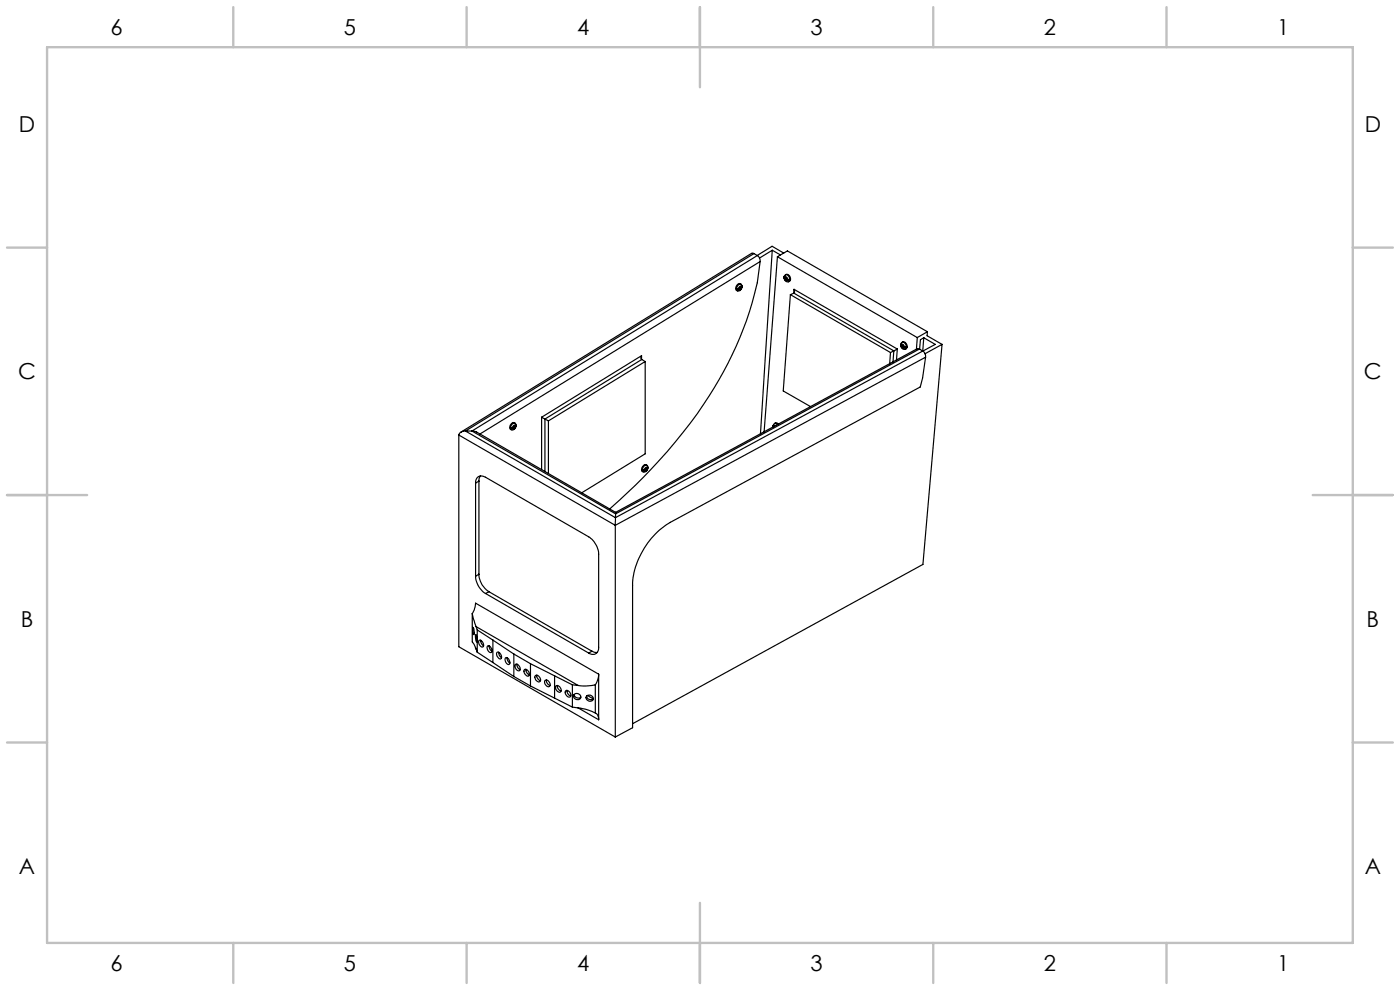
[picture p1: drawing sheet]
<svg xmlns="http://www.w3.org/2000/svg" width="297mm" height="210mm" viewBox="0 0 297 210" stroke-linecap="round" stroke-linejoin="round" font-family="sans-serif">
<defs><g id="words">
<g font-size="4.7">
<text x="23.5" y="7.4">6</text>
<text x="73" y="7.4">5</text>
<text x="122.5" y="7.4">4</text>
<text x="172" y="7.4">3</text>
<text x="221.5" y="7.4">2</text>
<text x="271" y="7.4">1</text>
<text x="4" y="27.9">D</text>
<text x="289.5" y="27.9">D</text>
<text x="3.9" y="80.4">C</text>
<text x="289.4" y="80.4">C</text>
<text x="4.4" y="132.9">B</text>
<text x="289.9" y="132.9">B</text>
<text x="4" y="185.4">A</text>
<text x="289.5" y="185.4">A</text>
<text x="23.5" y="205.9">6</text>
<text x="73" y="205.9">5</text>
<text x="122.5" y="205.9">4</text>
<text x="172" y="205.9">3</text>
<text x="221.5" y="205.9">2</text>
<text x="271" y="205.9">1</text>
</g>
</g></defs>
<g fill="none" stroke="#c0c0c0" stroke-width=".5">
<path d="M10 10h277v190h-277zM49.5 1.5v8.5M99 1.5v8.5M148.5 1.5v17M198 1.5v8.5M247.5 1.5v8.5M1.5 52.5h8.5M287 52.5h8.5M1.5 105h17M278.5 105h17M1.5 157.5h8.5M287 157.5h8.5"/>
<path d="M148.5 191.5v17M49.5 200v8.5M99 200v8.5M198 200v8.5M247.5 200v8.5"/>
</g>
<g fill="none" stroke="#000" stroke-width=".25">
<path d="M159.9 53.8h-.5l-61.6 37.9M159.9 53.8l-61.2 37.6M159.9 53.8l.8 .4M160.7 54.2a1.4 1.4 0 0 1 .6 1.3M160.7 54.2l-60.6 37.2M161.3 55.5a59.3 59.3 0 0 1-5.2 18 95.5 95.5 0 0 1-19.6 27.7l-7.1 6.7M161.3 55.5l-59.5 36.6M163.8 53.1l-2.5 38.9M163.8 53.1l1.8 1M163.8 53.1l-2.7 1.6M164.9 54.5l29.7 17.1M164.9 54.5l-2.8 37.1"/>
<path d="M164.9 54.5l2.1-1.3 29.7 17.2M166.3 53.7l-2.5-1.5-3.1 2M166.3 58.9a.81 .81 0 0 0 1 .9M166.3 58.8l.1 .2M166.3 58.8h.1M166.3 58.8l1.1 .7M166.4 59a.39 .39 0 0 0 .2 .5 .39 .39 0 0 0 .5-.1M166.4 59l.7 .4M166.4 58.8a.38 .38 0 0 1 .5 0 .38 .38 0 0 1 .2 .4M166.4 58.8l.7 .4M166.7 58.3l-.3 .2v.3M166.7 58.3a.8 .8 0 0 1 .9 .4 .8 .8 0 0 1-.3 1.1"/>
<path d="M166.7 58.3a.87 .87 0 0 1 .8 .5 .87 .87 0 0 1-.2 1M167.1 59.4l.3 .1M167.1 59.2l.3 .1v.2M136.1 75.5l-.1 .5 .1 .3M136.1 75.5l-21.2 13M136.1 75.5v.8M136.1 76.3l-20.5 12.6M136.1 76.3l.8 .4M136.9 76.7l-20.6 12.6M136.9 76.7v19.6l-13.5 8.2M156.7 61.4h-.3M156.7 61.2l-.3 .1v.1"/>
<path d="M157.2 60.3l.2 .3-.1 .2M157.2 60.3a.81 .81 0 0 0-.9 .1 .81 .81 0 0 0-.2 .9l.3 .4M157.2 60.3a.92 .92 0 0 0-.8 1.4M157.3 61v.1a.35 .35 0 0 1-.2 .4 .35 .35 0 0 1-.4-.1M157.3 60.8a.38 .38 0 0 0-.4 0 .38 .38 0 0 0-.2 .4M157.3 60.8l-.6 .4M157.3 61l-.6 .4M157.4 60.8l-.1 .2M157.4 60.7v.1M157.4 60.8l-1 .6M157.4 60.9a.79 .79 0 0 1-1 .8M167.7 62.5l-1.5 20.4 5.7 3.3"/>
<path d="M167.7 62.5l21.2 12.3M168.4 62.2l-.7 .3M168.4 62.2l21.2 12.2M168.5 61.4l.1 .6-.2 .2M168.5 61.4l21.9 12.6M168.5 61.4l-.1 .8M188.9 74.8l-.2 2.4M189.6 74.4l-.7 .4M189.6 74.4l-.2 2.4M190.4 74l-.8 .4M190.4 74l-.2 2.4M191.1 73.2a.85 .85 0 0 0 1 .9"/>
<path d="M191.1 73.2l.1 .1M191.1 73.1v.1M191.1 73.2l1.1 .6M191.2 73.3a.39 .39 0 0 0 .1 .5 .39 .39 0 0 0 .5-.1M191.2 73.2a.4 .4 0 0 1 .5-.1 .4 .4 0 0 1 .1 .4M191.2 73.2l.6 .3M191.2 73.3l.6 .4M191.4 72.6l-.3 .4 .1 .2M191.4 72.6a.8 .8 0 0 1 1 .5 .8 .8 0 0 1-.3 1M191.4 72.6a.87 .87 0 0 1 .8 .5 .87 .87 0 0 1-.1 1M191.8 73.7l.4 .1M191.8 73.5l.4 .1v.2"/>
<path d="M194.6 71.6l-.2 2.5M195.1 74h-.6l-63.9 34.7M195.1 74l-64.5 35M195.1 74l.7 .5M195.8 74.5a1.51 1.51 0 0 1 .6 1.3M195.8 74.5l-65.2 35.3M196 71.6l2.4 1.5-2.6 1.4M196 71.6l-.7 .5-.2 2M196 71.6l-.2 2.9M196.4 75.8l-.7 4.4-.5 1.9-53 28.7a16.7 16.7 0 0 0-8 13.3v30.3l-3.7 1.9M196.4 75.8l-65.9 35.6M196.7 70.4v.8l3.1 1.9"/>
<path d="M196.7 70.4l-2.1 1.2M199.8 73.1l-3.5 1.9M199.8 73.1l-4 46.6-61.6 33.8M97.3 92.3l33.2 19.1M97.3 92.3v44.9l33.2 19.1M98.7 91.4a1.38 1.38 0 0 0-1.4 .9M98.7 91.4l31.9 18.4M98.7 91.4h1.4M100.1 91.4l1 .2 29.5 17.1M100.1 91.4l30.5 17.6M108.8 90.9h-.4M108.8 90.7l-.4 .1v.1"/>
<path d="M109.2 89.7l.3 .3-.1 .3M109.2 89.7a.89 .89 0 0 0-.9 .3 .89 .89 0 0 0-.1 1l.2 .1M109.2 89.7a.97 .97 0 0 0-.8 1.4M109.4 90.5v.1a.35 .35 0 0 1-.2 .3 .35 .35 0 0 1-.4 0M109.4 90.3a.38 .38 0 0 0-.5-.1 .38 .38 0 0 0-.1 .5M109.4 90.3l-.6 .4M109.4 90.5l-.6 .4M109.5 90.3a.79 .79 0 0 1-1 .8M109.5 90.3l-.1 .2M109.5 90.2v.1M109.5 90.3l-1.1 .6M114.9 88.5l.7 .4"/>
<path d="M114.9 88.5v11.1M115.6 88.9l.7 .4M115.6 88.9v11.1M116.3 89.3v11.1M136.6 98.7l.2-.1 .4 .1a.93 .93 0 0 0-.8 1.4 .8 .8 0 0 1 .2-1.4zM136.7 99.8h-.3M136.7 99.6l-.3 .1v.1M137.2 98.7l.2 .3v.2M137.4 99.4l-.1 .1a.35 .35 0 0 1-.2 .4 .35 .35 0 0 1-.4-.1M137.4 99.2a.38 .38 0 0 0-.5 0 .38 .38 0 0 0-.2 .4M137.4 99.2l-.7 .4M137.4 99.4l-.7 .4"/>
<path d="M137.4 99.3a.79 .79 0 0 1-.9 .8M137.4 99.2v.2M137.4 99.2h.1M137.4 99.2l-1 .6M164 90.3l.1 .2M164 90.3h.1M164 90.4v.1M164 90.3l.2 .1M164.1 90.4h.2M164.4 89.8l-.3 .2v.4M164.4 89.8l.3-.1 .4 .2M164.4 89.8h.2l.4 .3"/>
<path d="M164.6 90.3l-.3-.1-.2 .2M100.9 102.5a1.29 1.29 0 0 1 .6-1.4 1.29 1.29 0 0 1 1.5 .1l21.9 12.7a4.8 4.8 0 0 1 2.1 3.6v19.8a1.3 1.3 0 0 1-.6 1.4 1.3 1.3 0 0 1-1.5-.2M100.9 102.5v19.7M101.6 102.1l-.7 .4M101.6 102.1v19.7M101.9 101l-.3 1.1M130.5 111.4v44.9M130.6 109.8l-.1 1.6M130.6 108.7v.3M130.6 109v.8M100.2 130.2l.8 2.7M100.2 130.2l.4-.8 .3-1.5 26.1 15.1"/>
<path d="M100.2 130.2v6l.8 1.4M100.3 133.1l.3 .9-.1 .6-.2-.4zM100.9 137.4l.1 .2M100.9 122.2a4.6 4.6 0 0 0 2.1 3.7M100.9 134.6a1.85 1.85 0 0 1 .2 1.6l-.2-.7zM101 132.9l21.7 12.5M101 132.9l.2 .7M101 137.6l.2 .8M101.2 133.6l3.4 2.2M101.2 133.6v4.8M101.2 138.4l3.4 2.1M101.6 135.9a.87 .87 0 0 1 1 1.1 .42 .42 0 0 1-.5 .3 .42 .42 0 0 1-.3-.4l-.3-.7z"/>
<path d="M101.6 121.8a4.6 4.6 0 0 0 2.1 3.7M101.6 121.8l-.7 .4M102 135.8l.2 .8 .4 .4M103 125.9l21.9 12.6M103.5 137a.92 .92 0 0 1 .7 1.4 .99 .99 0 0 1-.7-1.4zM103.7 125.5l-.7 .4M103.7 125.5l21.9 12.6M103.8 137l.2 .8 .4 .4M104.6 135.8l4.4 2.9M104.6 135.8v4.7M105.4 138.4a.83 .83 0 0 1 1 1.1 .36 .36 0 0 1-.4 .3 .36 .36 0 0 1-.3-.3 1.07 1.07 0 0 1-.3-1.1zM105.8 138.4v.1a1.24 1.24 0 0 0 .6 1"/>
<path d="M107.2 139.6a.85 .85 0 0 1 .9 .4 .85 .85 0 0 1 0 .9 .92 .92 0 0 1-.9-1.3zM107.6 139.6l.2 .7 .4 .4M109 138.7l3.5 2.1M109 138.7v4.8M125.6 138.1l1.1 .3M125.6 138.1l-.7 .4M104.6 140.5l4.4 3M109 143.5l3.5 2M109.3 141a.8 .8 0 0 1 .8 .2 .8 .8 0 0 1 .2 .8 .47 .47 0 0 1-.5 .3 .47 .47 0 0 1-.4-.4l-.2-.7zM109.7 140.9a1.14 1.14 0 0 0 .6 1.2M111.3 142a.86 .86 0 0 1 .8 .5 .86 .86 0 0 1-.1 .9h-.1a1.05 1.05 0 0 1-.6-1.4zM111.6 142a1.23 1.23 0 0 0 .7 1.1"/>
<path d="M112.5 140.8l8.9 4.5M112.5 145.5l8.9 4.5M112.5 140.8v4.7M113.6 143.3a.88 .88 0 0 1 .9 .4 .88 .88 0 0 1 0 .9 .89 .89 0 0 1-.8-.4 .89 .89 0 0 1-.1-.9zM113.9 143.2a1.16 1.16 0 0 0 .8 1.2M115.6 144.3a.88 .88 0 0 1 .9 .4 .88 .88 0 0 1 .1 .9 .92 .92 0 0 1-1-1.3zM115.9 144.2v.1a1.15 1.15 0 0 0 .8 1.1M117.7 143.4v4.7M118 145.5a.84 .84 0 0 1 .9 .4 .84 .84 0 0 1-.1 1 1 1 0 0 1-.8-1.4zM118.3 145.4a1.08 1.08 0 0 0 .7 1.2M119.9 146.6a.82 .82 0 0 1 .9 .1 .82 .82 0 0 1 .3 .8 .51 .51 0 0 1-.5 .4 .51 .51 0 0 1-.5-.4l-.2-.3zM120.3 146.4v.1a1.16 1.16 0 0 0 .8 1.1"/>
<path d="M121.4 145.3v4.7M121.4 145.3l1.3 .1M121.4 150l1.3 .2M121.8 147.3a.9 .9 0 0 0 1.4 .6M121.8 147.3a.76 .76 0 0 1 1.1 0 .76 .76 0 0 1 0 1.1 .81 .81 0 0 1-.9-.2 .81 .81 0 0 1-.2-.9zM122.7 150.2a10.1 10.1 0 0 1 3.6 1M122.7 150.2l4.3 2.5M124.5 147.6a.78 .78 0 0 1 1 0 .78 .78 0 0 1 .2 1 .8 .8 0 0 1-1 0 .8 .8 0 0 1-.2-1zM124.5 147.7a.84 .84 0 0 0 .5 .7 .84 .84 0 0 0 .9-.2M124.6 147.5l1.2 .7M126.3 145.3l-1.9 .2-1.7-.1M126.3 151.2a1.43 1.43 0 0 1 .7 1.5"/>
<path d="M126.3 145.3v5.9M127 143a4.2 4.2 0 0 1-.7 2.3M127 143v9.7"/>
</g>
<use href="#words"/>
</svg>
